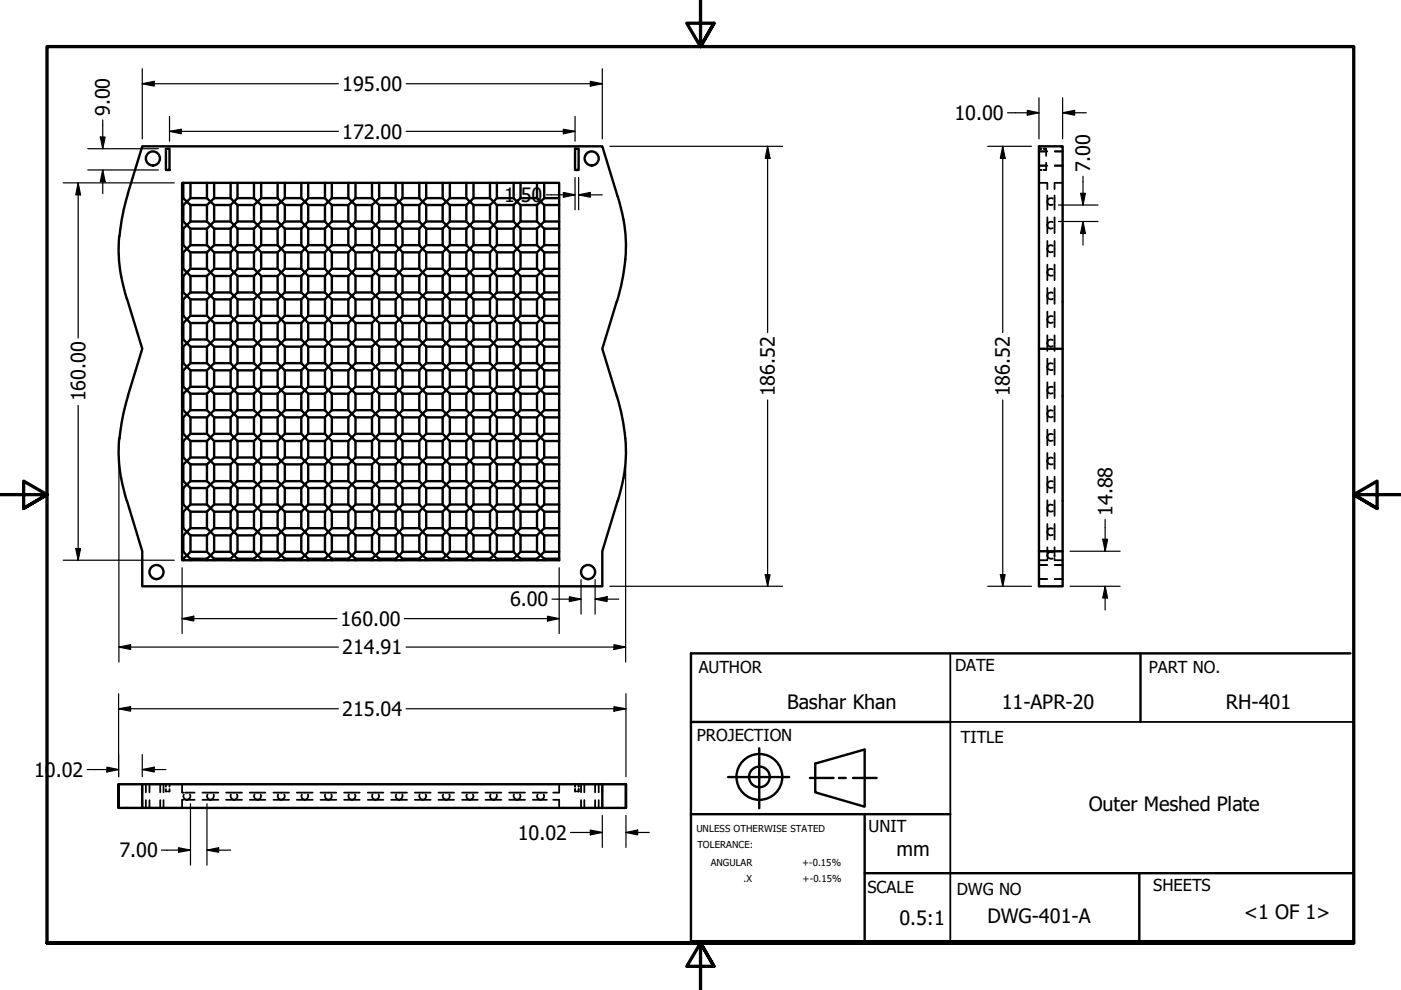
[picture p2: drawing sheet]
<svg xmlns="http://www.w3.org/2000/svg" width="297mm" height="210mm" viewBox="0 0 297 210" stroke-linecap="round" stroke-linejoin="round" font-family="sans-serif">
<defs><g id="words">
<g font-size="4.2">
<text x="72.6" y="19.3">195.00</text>
<text x="23.3" y="24.6" transform="rotate(-90 23.3 24.6)">9.00</text>
<text x="72.6" y="29.4">172.00</text>
<text x="202.4" y="25.4">10.00</text>
<text x="231.1" y="36.5" transform="rotate(-90 231.1 36.5)">7.00</text>
<text x="106.9" y="42.8">1.50</text>
<text x="18.1" y="85.1" transform="rotate(-90 18.1 85.1)">160.00</text>
<text x="164.3" y="84" transform="rotate(-90 164.3 84)">186.52</text>
<text x="214.1" y="84" transform="rotate(-90 214.1 84)">186.52</text>
<text x="235.8" y="109.4" transform="rotate(-90 235.8 109.4)">14.88</text>
<text x="108.1" y="128.6">6.00</text>
<text x="72.2" y="132.7">160.00</text>
<text x="72.6" y="138.7">214.91</text>
<text x="72.6" y="151.8">215.04</text>
<text x="166.9" y="150.3">Bashar Khan</text>
<text x="212.4" y="150.3">11-APR-20</text>
<text x="259.9" y="150.4">RH-401</text>
<text x="7.2" y="164.7">10.02</text>
<text x="230.8" y="171.9">Outer Meshed Plate</text>
<text x="109.8" y="178">10.02</text>
<text x="25.3" y="181.8">7.00</text>
<text x="190.1" y="181.5">mm</text>
<text x="190.7" y="196.2">0.5:1</text>
<text x="209.4" y="195.7">DWG-401-A</text>
<text x="263.7" y="194.9">&lt;1 OF 1&gt;</text>
</g>
<g font-size="3.5">
<text x="148.1" y="142.8">AUTHOR</text>
<text x="202.5" y="142.2">DATE</text>
<text x="243.6" y="142.8">PART NO.</text>
<text x="147.8" y="157.2">PROJECTION</text>
<text x="203.7" y="157.5">TITLE</text>
<text x="184.1" y="176.4">UNIT</text>
<text x="184" y="189.3">SCALE</text>
<text x="202.9" y="189.7">DWG NO</text>
<text x="244.5" y="188.9">SHEETS</text>
</g>
<g font-size="2">
<text x="147.6" y="176.4">UNLESS OTHERWISE STATED</text>
<text x="147.9" y="179.9">TOLERANCE:</text>
<text x="150.7" y="183.6">ANGULAR</text>
<text x="170.1" y="183.7">+-0.15%</text>
<text x="157.6" y="187">.X</text>
<text x="170.2" y="187">+-0.15%</text>
</g>
</g></defs>
<!-- layer: Visible (ANSI) -->
<g fill="none" stroke="#000" stroke-width=".51">
<path d="M35.2 31.5h.7v4.5h-.7zM38.6 38.8h80v80h-80zM38.9 38.8v3.2M40.4 38.8v3.2M43.9 38.8v3.2M45.4 38.8v3.2M48.9 38.8v3.2M50.4 38.8v3.2M53.8 38.8v3.2M55.4 38.8v3.2M58.9 38.8v3.2M60.4 38.8v3.2"/>
<path d="M63.9 38.8v3.2M65.3 38.8v3.2M68.9 38.8v3.2M70.4 38.8v3.2M73.9 38.8v3.2M75.4 38.8v3.2M78.9 38.8v3.2M80.4 38.8v3.2M83.9 38.8v3.2M85.3 38.8v3.2M88.9 38.8v3.2M90.4 38.8v3.2"/>
<path d="M93.9 38.8v3.2M95.4 38.8v3.2M98.9 38.8v3.2M100.4 38.8v3.2M103.9 38.8v3.2M105.3 38.8v3.2M108.9 38.8v3.2M110.4 38.8v3.2M113.9 38.8v3.2M115.4 38.8v3.2M121.9 31.5h.8v4.5h-.8zM25.3 50.1a33.3 33.3 0 0 0 1.6 13.3"/>
<path d="M27.1 41l3.1-10h97.5l3.2 10.6M27.1 41l-1.1 4.5-.7 4.6M38.6 42h.3M38.6 43.5h.3M38.6 47h.3M38.6 48.5h.3M38.6 52h.3M38.6 53.5h.3M38.6 57h.3M38.6 58.5h.3M38.9 42l.7 .8-.7 .7M38.9 47l.7 .7-.7 .8"/>
<path d="M38.9 52l.7 .7-.7 .8M38.9 57l.7 .8-.7 .7M38.9 43.5v3.5M38.9 48.5v3.5M38.9 53.5v3.5M38.9 58.5v3.5M40.4 42l-.8 .8 .8 .7M40.4 47l-.8 .7 .8 .8M40.4 52l-.8 .7 .8 .8M40.4 57l-.8 .8 .8 .7M40.4 42h3.5M40.4 43.5h3.5"/>
<path d="M40.4 47h3.5M40.4 48.5h3.5M40.4 52h3.5M40.4 53.5h3.5M40.4 57h3.5M40.4 58.5h3.5M40.4 43.5v3.5M40.4 48.5v3.5M40.4 53.5v3.5M40.4 58.5v3.5M43.9 42l.7 .8-.7 .7M43.9 47l.7 .7-.7 .8"/>
<path d="M43.9 52l.7 .7-.7 .8M43.9 57l.7 .8-.7 .7M43.9 43.5v3.5M43.9 48.5v3.5M43.9 53.5v3.5M43.9 58.5v3.5M45.4 42l-.8 .8 .8 .7M45.4 47l-.8 .7 .8 .8M45.4 52l-.8 .7 .8 .8M45.4 57l-.8 .8 .8 .7M45.4 42h3.5M45.4 43.5h3.5"/>
<path d="M45.4 47h3.5M45.4 48.5h3.5M45.4 52h3.5M45.4 53.5h3.5M45.4 57h3.5M45.4 58.5h3.5M45.4 43.5v3.5M45.4 48.5v3.5M45.4 53.5v3.5M45.4 58.5v3.5M48.9 42l.7 .8-.7 .7M48.9 47l.7 .7-.7 .8"/>
<path d="M48.9 52l.7 .7-.7 .8M48.9 57l.7 .8-.7 .7M48.9 43.5v3.5M48.9 48.5v3.5M48.9 53.5v3.5M48.9 58.5v3.5M50.4 42l-.8 .8 .8 .7M50.4 47l-.8 .7 .8 .8M50.4 52l-.8 .7 .8 .8M50.4 57l-.8 .8 .8 .7M50.4 42h3.4M50.4 43.5h3.4"/>
<path d="M50.4 47h3.4M50.4 48.5h3.4M50.4 52h3.4M50.4 53.5h3.4M50.4 57h3.4M50.4 58.5h3.4M50.4 43.5v3.5M50.4 48.5v3.5M50.4 53.5v3.5M50.4 58.5v3.5M53.8 42l.8 .8-.8 .7M53.8 47l.8 .7-.8 .8"/>
<path d="M53.8 52l.8 .7-.8 .8M53.8 57l.8 .8-.8 .7M53.8 43.5v3.5M53.8 48.5v3.5M53.8 53.5v3.5M53.8 58.5v3.5M55.4 42l-.8 .8 .8 .7M55.4 47l-.8 .7 .8 .8M55.4 52l-.8 .7 .8 .8M55.4 57l-.8 .8 .8 .7M55.4 42h3.5M55.4 43.5h3.5"/>
<path d="M55.4 47h3.5M55.4 48.5h3.5M55.4 52h3.5M55.4 53.5h3.5M55.4 57h3.5M55.4 58.5h3.5M55.4 43.5v3.5M55.4 48.5v3.5M55.4 53.5v3.5M55.4 58.5v3.5M58.9 42l.7 .8-.7 .7M58.9 47l.7 .7-.7 .8"/>
<path d="M58.9 52l.7 .7-.7 .8M58.9 57l.7 .8-.7 .7M58.9 43.5v3.5M58.9 48.5v3.5M58.9 53.5v3.5M58.9 58.5v3.5M60.4 42l-.8 .8 .8 .7M60.4 47l-.8 .7 .8 .8M60.4 52l-.8 .7 .8 .8M60.4 57l-.8 .8 .8 .7M60.4 42h3.5M60.4 43.5h3.5"/>
<path d="M60.4 47h3.5M60.4 48.5h3.5M60.4 52h3.5M60.4 53.5h3.5M60.4 57h3.5M60.4 58.5h3.5M60.4 43.5v3.5M60.4 48.5v3.5M60.4 53.5v3.5M60.4 58.5v3.5M63.9 42l.7 .8-.7 .7M63.9 47l.7 .7-.7 .8"/>
<path d="M63.9 52l.7 .7-.7 .8M63.9 57l.7 .8-.7 .7M63.9 43.5v3.5M63.9 48.5v3.5M63.9 53.5v3.5M63.9 58.5v3.5M65.3 42l-.7 .8 .7 .7M65.3 47l-.7 .7 .7 .8M65.3 52l-.7 .7 .7 .8M65.3 57l-.7 .8 .7 .7M65.3 42h3.6M65.3 43.5h3.6"/>
<path d="M65.3 47h3.6M65.3 48.5h3.6M65.3 52h3.6M65.3 53.5h3.6M65.3 57h3.6M65.3 58.5h3.6M65.3 43.5v3.5M65.3 48.5v3.5M65.3 53.5v3.5M65.3 58.5v3.5M68.9 42l.7 .8-.7 .7M68.9 47l.7 .7-.7 .8"/>
<path d="M68.9 52l.7 .7-.7 .8M68.9 57l.7 .8-.7 .7M68.9 43.5v3.5M68.9 48.5v3.5M68.9 53.5v3.5M68.9 58.5v3.5M70.4 42l-.8 .8 .8 .7M70.4 47l-.8 .7 .8 .8M70.4 52l-.8 .7 .8 .8M70.4 57l-.8 .8 .8 .7M70.4 42h3.5M70.4 43.5h3.5"/>
<path d="M70.4 47h3.5M70.4 48.5h3.5M70.4 52h3.5M70.4 53.5h3.5M70.4 57h3.5M70.4 58.5h3.5M70.4 43.5v3.5M70.4 48.5v3.5M70.4 53.5v3.5M70.4 58.5v3.5M73.9 42l.7 .8-.7 .7M73.9 47l.7 .7-.7 .8"/>
<path d="M73.9 52l.7 .7-.7 .8M73.9 57l.7 .8-.7 .7M73.9 43.5v3.5M73.9 48.5v3.5M73.9 53.5v3.5M73.9 58.5v3.5M75.4 42l-.8 .8 .8 .7M75.4 47l-.8 .7 .8 .8M75.4 52l-.8 .7 .8 .8M75.4 57l-.8 .8 .8 .7M75.4 42h3.5M75.4 43.5h3.5"/>
<path d="M75.4 47h3.5M75.4 48.5h3.5M75.4 52h3.5M75.4 53.5h3.5M75.4 57h3.5M75.4 58.5h3.5M75.4 43.5v3.5M75.4 48.5v3.5M75.4 53.5v3.5M75.4 58.5v3.5M78.9 42l.7 .8-.7 .7M78.9 47l.7 .7-.7 .8"/>
<path d="M78.9 52l.7 .7-.7 .8M78.9 57l.7 .8-.7 .7M78.9 43.5v3.5M78.9 48.5v3.5M78.9 53.5v3.5M78.9 58.5v3.5M80.4 42l-.8 .8 .8 .7M80.4 47l-.8 .7 .8 .8M80.4 52l-.8 .7 .8 .8M80.4 57l-.8 .8 .8 .7M80.4 42h3.5M80.4 43.5h3.5"/>
<path d="M80.4 47h3.5M80.4 48.5h3.5M80.4 52h3.5M80.4 53.5h3.5M80.4 57h3.5M80.4 58.5h3.5M80.4 43.5v3.5M80.4 48.5v3.5M80.4 53.5v3.5M80.4 58.5v3.5M83.9 42l.7 .8-.7 .7M83.9 47l.7 .7-.7 .8"/>
<path d="M83.9 52l.7 .7-.7 .8M83.9 57l.7 .8-.7 .7M83.9 43.5v3.5M83.9 48.5v3.5M83.9 53.5v3.5M83.9 58.5v3.5M85.3 42l-.7 .8 .7 .7M85.3 47l-.7 .7 .7 .8M85.3 52l-.7 .7 .7 .8M85.3 57l-.7 .8 .7 .7M85.3 42h3.6M85.3 43.5h3.6"/>
<path d="M85.3 47h3.6M85.3 48.5h3.6M85.3 52h3.6M85.3 53.5h3.6M85.3 57h3.6M85.3 58.5h3.6M85.3 43.5v3.5M85.3 48.5v3.5M85.3 53.5v3.5M85.3 58.5v3.5M88.9 42l.7 .8-.7 .7M88.9 47l.7 .7-.7 .8"/>
<path d="M88.9 52l.7 .7-.7 .8M88.9 57l.7 .8-.7 .7M88.9 43.5v3.5M88.9 48.5v3.5M88.9 53.5v3.5M88.9 58.5v3.5M90.4 42l-.8 .8 .8 .7M90.4 47l-.8 .7 .8 .8M90.4 52l-.8 .7 .8 .8M90.4 57l-.8 .8 .8 .7M90.4 42h3.5M90.4 43.5h3.5"/>
<path d="M90.4 47h3.5M90.4 48.5h3.5M90.4 52h3.5M90.4 53.5h3.5M90.4 57h3.5M90.4 58.5h3.5M90.4 43.5v3.5M90.4 48.5v3.5M90.4 53.5v3.5M90.4 58.5v3.5M93.9 42l.7 .8-.7 .7M93.9 47l.7 .7-.7 .8"/>
<path d="M93.9 52l.7 .7-.7 .8M93.9 57l.7 .8-.7 .7M93.9 43.5v3.5M93.9 48.5v3.5M93.9 53.5v3.5M93.9 58.5v3.5M95.4 42l-.8 .8 .8 .7M95.4 47l-.8 .7 .8 .8M95.4 52l-.8 .7 .8 .8M95.4 57l-.8 .8 .8 .7M95.4 42h3.5M95.4 43.5h3.5"/>
<path d="M95.4 47h3.5M95.4 48.5h3.5M95.4 52h3.5M95.4 53.5h3.5M95.4 57h3.5M95.4 58.5h3.5M95.4 43.5v3.5M95.4 48.5v3.5M95.4 53.5v3.5M95.4 58.5v3.5M98.9 42l.7 .8-.7 .7M98.9 47l.7 .7-.7 .8"/>
<path d="M98.9 52l.7 .7-.7 .8M98.9 57l.7 .8-.7 .7M98.9 43.5v3.5M98.9 48.5v3.5M98.9 53.5v3.5M98.9 58.5v3.5M100.4 42l-.8 .8 .8 .7M100.4 47l-.8 .7 .8 .8M100.4 52l-.8 .7 .8 .8M100.4 57l-.8 .8 .8 .7M100.4 42h3.5M100.4 43.5h3.5"/>
<path d="M100.4 47h3.5M100.4 48.5h3.5M100.4 52h3.5M100.4 53.5h3.5M100.4 57h3.5M100.4 58.5h3.5M100.4 43.5v3.5M100.4 48.5v3.5M100.4 53.5v3.5M100.4 58.5v3.5M103.9 42l.7 .8-.7 .7M103.9 47l.7 .7-.7 .8"/>
<path d="M103.9 52l.7 .7-.7 .8M103.9 57l.7 .8-.7 .7M103.9 43.5v3.5M103.9 48.5v3.5M103.9 53.5v3.5M103.9 58.5v3.5M105.3 42l-.7 .8 .7 .7M105.3 47l-.7 .7 .7 .8M105.3 52l-.7 .7 .7 .8M105.3 57l-.7 .8 .7 .7M105.3 42h3.6M105.3 43.5h3.6"/>
<path d="M105.3 47h3.6M105.3 48.5h3.6M105.3 52h3.6M105.3 53.5h3.6M105.3 57h3.6M105.3 58.5h3.6M105.3 43.5v3.5M105.3 48.5v3.5M105.3 53.5v3.5M105.3 58.5v3.5M108.9 42l.7 .8-.7 .7M108.9 47l.7 .7-.7 .8"/>
<path d="M108.9 52l.7 .7-.7 .8M108.9 57l.7 .8-.7 .7M108.9 43.5v3.5M108.9 48.5v3.5M108.9 53.5v3.5M108.9 58.5v3.5M110.4 42l-.8 .8 .8 .7M110.4 47l-.8 .7 .8 .8M110.4 52l-.8 .7 .8 .8M110.4 57l-.8 .8 .8 .7M110.4 42h3.5M110.4 43.5h3.5"/>
<path d="M110.4 47h3.5M110.4 48.5h3.5M110.4 52h3.5M110.4 53.5h3.5M110.4 57h3.5M110.4 58.5h3.5M110.4 43.5v3.5M110.4 48.5v3.5M110.4 53.5v3.5M110.4 58.5v3.5M113.9 42l.7 .8-.7 .7M113.9 47l.7 .7-.7 .8"/>
<path d="M113.9 52l.7 .7-.7 .8M113.9 57l.7 .8-.7 .7M113.9 43.5v3.5M113.9 48.5v3.5M113.9 53.5v3.5M113.9 58.5v3.5M115.4 42l-.8 .8 .8 .7M115.4 47l-.8 .7 .8 .8M115.4 52l-.8 .7 .8 .8M115.4 57l-.8 .8 .8 .7M115.4 42h3.2M115.4 43.5h3.2"/>
<path d="M115.4 47h3.2M115.4 48.5h3.2M115.4 52h3.2M115.4 53.5h3.2M115.4 57h3.2M115.4 58.5h3.2M115.4 43.5v3.5M115.4 48.5v3.5M115.4 53.5v3.5M115.4 58.5v3.5M131 41.7a34.4 34.4 0 0 1-.3 22.3l-3 9.9 3 10M26.9 63.3l3.3 10.6-3.1 10"/>
<path d="M38.6 62h.3M38.6 63.5h.3M38.6 67h.3M38.6 68.5h.3M38.6 72h.3M38.6 73.5h.3M38.6 77h.3M38.6 78.5h.3M38.9 62l.7 .7-.7 .8M38.9 67l.7 .7-.7 .8M38.9 72l.7 .7-.7 .8M38.9 77l.7 .8-.7 .7"/>
<path d="M38.9 63.5v3.5M38.9 68.5v3.5M38.9 73.5v3.5M38.9 78.5v3.5M40.4 62l-.8 .7 .8 .8M40.4 67l-.8 .7 .8 .8M40.4 72l-.8 .7 .8 .8M40.4 77l-.8 .8 .8 .7M40.4 62h3.5M40.4 63.5h3.5M40.4 67h3.5M40.4 68.5h3.5"/>
<path d="M40.4 72h3.5M40.4 73.5h3.5M40.4 77h3.5M40.4 78.5h3.5M40.4 63.5v3.5M40.4 68.5v3.5M40.4 73.5v3.5M40.4 78.5v3.5M43.9 62l.7 .7-.7 .8M43.9 67l.7 .7-.7 .8M43.9 72l.7 .7-.7 .8M43.9 77l.7 .8-.7 .7"/>
<path d="M43.9 63.5v3.5M43.9 68.5v3.5M43.9 73.5v3.5M43.9 78.5v3.5M45.4 62l-.8 .7 .8 .8M45.4 67l-.8 .7 .8 .8M45.4 72l-.8 .7 .8 .8M45.4 77l-.8 .8 .8 .7M45.4 62h3.5M45.4 63.5h3.5M45.4 67h3.5M45.4 68.5h3.5"/>
<path d="M45.4 72h3.5M45.4 73.5h3.5M45.4 77h3.5M45.4 78.5h3.5M45.4 63.5v3.5M45.4 68.5v3.5M45.4 73.5v3.5M45.4 78.5v3.5M48.9 62l.7 .7-.7 .8M48.9 67l.7 .7-.7 .8M48.9 72l.7 .7-.7 .8M48.9 77l.7 .8-.7 .7"/>
<path d="M48.9 63.5v3.5M48.9 68.5v3.5M48.9 73.5v3.5M48.9 78.5v3.5M50.4 62l-.8 .7 .8 .8M50.4 67l-.8 .7 .8 .8M50.4 72l-.8 .7 .8 .8M50.4 77l-.8 .8 .8 .7M50.4 62h3.4M50.4 63.5h3.4M50.4 67h3.4M50.4 68.5h3.4"/>
<path d="M50.4 72h3.4M50.4 73.5h3.4M50.4 77h3.4M50.4 78.5h3.4M50.4 63.5v3.5M50.4 68.5v3.5M50.4 73.5v3.5M50.4 78.5v3.5M53.8 62l.8 .7-.8 .8M53.8 67l.8 .7-.8 .8M53.8 72l.8 .7-.8 .8M53.8 77l.8 .8-.8 .7"/>
<path d="M53.8 63.5v3.5M53.8 68.5v3.5M53.8 73.5v3.5M53.8 78.5v3.5M55.4 62l-.8 .7 .8 .8M55.4 67l-.8 .7 .8 .8M55.4 72l-.8 .7 .8 .8M55.4 77l-.8 .8 .8 .7M55.4 62h3.5M55.4 63.5h3.5M55.4 67h3.5M55.4 68.5h3.5"/>
<path d="M55.4 72h3.5M55.4 73.5h3.5M55.4 77h3.5M55.4 78.5h3.5M55.4 63.5v3.5M55.4 68.5v3.5M55.4 73.5v3.5M55.4 78.5v3.5M58.9 62l.7 .7-.7 .8M58.9 67l.7 .7-.7 .8M58.9 72l.7 .7-.7 .8M58.9 77l.7 .8-.7 .7"/>
<path d="M58.9 63.5v3.5M58.9 68.5v3.5M58.9 73.5v3.5M58.9 78.5v3.5M60.4 62l-.8 .7 .8 .8M60.4 67l-.8 .7 .8 .8M60.4 72l-.8 .7 .8 .8M60.4 77l-.8 .8 .8 .7M60.4 62h3.5M60.4 63.5h3.5M60.4 67h3.5M60.4 68.5h3.5"/>
<path d="M60.4 72h3.5M60.4 73.5h3.5M60.4 77h3.5M60.4 78.5h3.5M60.4 63.5v3.5M60.4 68.5v3.5M60.4 73.5v3.5M60.4 78.5v3.5M63.9 62l.7 .7-.7 .8M63.9 67l.7 .7-.7 .8M63.9 72l.7 .7-.7 .8M63.9 77l.7 .8-.7 .7"/>
<path d="M63.9 63.5v3.5M63.9 68.5v3.5M63.9 73.5v3.5M63.9 78.5v3.5M65.3 62l-.7 .7 .7 .8M65.3 67l-.7 .7 .7 .8M65.3 72l-.7 .7 .7 .8M65.3 77l-.7 .8 .7 .7M65.3 62h3.6M65.3 63.5h3.6M65.3 67h3.6M65.3 68.5h3.6"/>
<path d="M65.3 72h3.6M65.3 73.5h3.6M65.3 77h3.6M65.3 78.5h3.6M65.3 63.5v3.5M65.3 68.5v3.5M65.3 73.5v3.5M65.3 78.5v3.5M68.9 62l.7 .7-.7 .8M68.9 67l.7 .7-.7 .8M68.9 72l.7 .7-.7 .8M68.9 77l.7 .8-.7 .7"/>
<path d="M68.9 63.5v3.5M68.9 68.5v3.5M68.9 73.5v3.5M68.9 78.5v3.5M70.4 62l-.8 .7 .8 .8M70.4 67l-.8 .7 .8 .8M70.4 72l-.8 .7 .8 .8M70.4 77l-.8 .8 .8 .7M70.4 62h3.5M70.4 63.5h3.5M70.4 67h3.5M70.4 68.5h3.5"/>
<path d="M70.4 72h3.5M70.4 73.5h3.5M70.4 77h3.5M70.4 78.5h3.5M70.4 63.5v3.5M70.4 68.5v3.5M70.4 73.5v3.5M70.4 78.5v3.5M73.9 62l.7 .7-.7 .8M73.9 67l.7 .7-.7 .8M73.9 72l.7 .7-.7 .8M73.9 77l.7 .8-.7 .7"/>
<path d="M73.9 63.5v3.5M73.9 68.5v3.5M73.9 73.5v3.5M73.9 78.5v3.5M75.4 62l-.8 .7 .8 .8M75.4 67l-.8 .7 .8 .8M75.4 72l-.8 .7 .8 .8M75.4 77l-.8 .8 .8 .7M75.4 62h3.5M75.4 63.5h3.5M75.4 67h3.5M75.4 68.5h3.5"/>
<path d="M75.4 72h3.5M75.4 73.5h3.5M75.4 77h3.5M75.4 78.5h3.5M75.4 63.5v3.5M75.4 68.5v3.5M75.4 73.5v3.5M75.4 78.5v3.5M78.9 62l.7 .7-.7 .8M78.9 67l.7 .7-.7 .8M78.9 72l.7 .7-.7 .8M78.9 77l.7 .8-.7 .7"/>
<path d="M78.9 63.5v3.5M78.9 68.5v3.5M78.9 73.5v3.5M78.9 78.5v3.5M80.4 62l-.8 .7 .8 .8M80.4 67l-.8 .7 .8 .8M80.4 72l-.8 .7 .8 .8M80.4 77l-.8 .8 .8 .7M80.4 62h3.5M80.4 63.5h3.5M80.4 67h3.5M80.4 68.5h3.5"/>
<path d="M80.4 72h3.5M80.4 73.5h3.5M80.4 77h3.5M80.4 78.5h3.5M80.4 63.5v3.5M80.4 68.5v3.5M80.4 73.5v3.5M80.4 78.5v3.5M83.9 62l.7 .7-.7 .8M83.9 67l.7 .7-.7 .8M83.9 72l.7 .7-.7 .8M83.9 77l.7 .8-.7 .7"/>
<path d="M83.9 63.5v3.5M83.9 68.5v3.5M83.9 73.5v3.5M83.9 78.5v3.5M85.3 62l-.7 .7 .7 .8M85.3 67l-.7 .7 .7 .8M85.3 72l-.7 .7 .7 .8M85.3 77l-.7 .8 .7 .7M85.3 62h3.6M85.3 63.5h3.6M85.3 67h3.6M85.3 68.5h3.6"/>
<path d="M85.3 72h3.6M85.3 73.5h3.6M85.3 77h3.6M85.3 78.5h3.6M85.3 63.5v3.5M85.3 68.5v3.5M85.3 73.5v3.5M85.3 78.5v3.5M88.9 62l.7 .7-.7 .8M88.9 67l.7 .7-.7 .8M88.9 72l.7 .7-.7 .8M88.9 77l.7 .8-.7 .7"/>
<path d="M88.9 63.5v3.5M88.9 68.5v3.5M88.9 73.5v3.5M88.9 78.5v3.5M90.4 62l-.8 .7 .8 .8M90.4 67l-.8 .7 .8 .8M90.4 72l-.8 .7 .8 .8M90.4 77l-.8 .8 .8 .7M90.4 62h3.5M90.4 63.5h3.5M90.4 67h3.5M90.4 68.5h3.5"/>
<path d="M90.4 72h3.5M90.4 73.5h3.5M90.4 77h3.5M90.4 78.5h3.5M90.4 63.5v3.5M90.4 68.5v3.5M90.4 73.5v3.5M90.4 78.5v3.5M93.9 62l.7 .7-.7 .8M93.9 67l.7 .7-.7 .8M93.9 72l.7 .7-.7 .8M93.9 77l.7 .8-.7 .7"/>
<path d="M93.9 63.5v3.5M93.9 68.5v3.5M93.9 73.5v3.5M93.9 78.5v3.5M95.4 62l-.8 .7 .8 .8M95.4 67l-.8 .7 .8 .8M95.4 72l-.8 .7 .8 .8M95.4 77l-.8 .8 .8 .7M95.4 62h3.5M95.4 63.5h3.5M95.4 67h3.5M95.4 68.5h3.5"/>
<path d="M95.4 72h3.5M95.4 73.5h3.5M95.4 77h3.5M95.4 78.5h3.5M95.4 63.5v3.5M95.4 68.5v3.5M95.4 73.5v3.5M95.4 78.5v3.5M98.9 62l.7 .7-.7 .8M98.9 67l.7 .7-.7 .8M98.9 72l.7 .7-.7 .8M98.9 77l.7 .8-.7 .7"/>
<path d="M98.9 63.5v3.5M98.9 68.5v3.5M98.9 73.5v3.5M98.9 78.5v3.5M100.4 62l-.8 .7 .8 .8M100.4 67l-.8 .7 .8 .8M100.4 72l-.8 .7 .8 .8M100.4 77l-.8 .8 .8 .7M100.4 62h3.5M100.4 63.5h3.5M100.4 67h3.5M100.4 68.5h3.5"/>
<path d="M100.4 72h3.5M100.4 73.5h3.5M100.4 77h3.5M100.4 78.5h3.5M100.4 63.5v3.5M100.4 68.5v3.5M100.4 73.5v3.5M100.4 78.5v3.5M103.9 62l.7 .7-.7 .8M103.9 67l.7 .7-.7 .8M103.9 72l.7 .7-.7 .8M103.9 77l.7 .8-.7 .7"/>
<path d="M103.9 63.5v3.5M103.9 68.5v3.5M103.9 73.5v3.5M103.9 78.5v3.5M105.3 62l-.7 .7 .7 .8M105.3 67l-.7 .7 .7 .8M105.3 72l-.7 .7 .7 .8M105.3 77l-.7 .8 .7 .7M105.3 62h3.6M105.3 63.5h3.6M105.3 67h3.6M105.3 68.5h3.6"/>
<path d="M105.3 72h3.6M105.3 73.5h3.6M105.3 77h3.6M105.3 78.5h3.6M105.3 63.5v3.5M105.3 68.5v3.5M105.3 73.5v3.5M105.3 78.5v3.5M108.9 62l.7 .7-.7 .8M108.9 67l.7 .7-.7 .8M108.9 72l.7 .7-.7 .8M108.9 77l.7 .8-.7 .7"/>
<path d="M108.9 63.5v3.5M108.9 68.5v3.5M108.9 73.5v3.5M108.9 78.5v3.5M110.4 62l-.8 .7 .8 .8M110.4 67l-.8 .7 .8 .8M110.4 72l-.8 .7 .8 .8M110.4 77l-.8 .8 .8 .7M110.4 62h3.5M110.4 63.5h3.5M110.4 67h3.5M110.4 68.5h3.5"/>
<path d="M110.4 72h3.5M110.4 73.5h3.5M110.4 77h3.5M110.4 78.5h3.5M110.4 63.5v3.5M110.4 68.5v3.5M110.4 73.5v3.5M110.4 78.5v3.5M113.9 62l.7 .7-.7 .8M113.9 67l.7 .7-.7 .8M113.9 72l.7 .7-.7 .8M113.9 77l.7 .8-.7 .7"/>
<path d="M113.9 63.5v3.5M113.9 68.5v3.5M113.9 73.5v3.5M113.9 78.5v3.5M115.4 62l-.8 .7 .8 .8M115.4 67l-.8 .7 .8 .8M115.4 72l-.8 .7 .8 .8M115.4 77l-.8 .8 .8 .7M115.4 62h3.2M115.4 63.5h3.2M115.4 67h3.2M115.4 68.5h3.2"/>
<path d="M115.4 72h3.2M115.4 73.5h3.2M115.4 77h3.2M115.4 78.5h3.2M115.4 63.5v3.5M115.4 68.5v3.5M115.4 73.5v3.5M115.4 78.5v3.5M220.3 73.9h5v43h-5M225.3 73.9v-42.9h-5v93.3h5v-7.4M25.3 92.9a30 30 0 0 0 .4 8.5M27.1 84l-1.1 4.4-.7 4.6"/>
<path d="M38.6 82h.3M38.6 83.5h.3M38.6 87h.3M38.6 88.5h.3M38.6 92h.3M38.6 93.5h.3M38.6 97h.3M38.6 98.5h.3M38.9 82l.7 .7-.7 .8M38.9 87l.7 .7-.7 .8M38.9 92l.7 .7-.7 .8M38.9 97l.7 .8-.7 .7"/>
<path d="M38.9 83.5v3.5M38.9 88.5v3.5M38.9 93.5v3.5M38.9 98.5v3.5M40.4 82l-.8 .7 .8 .8M40.4 87l-.8 .7 .8 .8M40.4 92l-.8 .7 .8 .8M40.4 97l-.8 .8 .8 .7M40.4 82h3.5M40.4 83.5h3.5M40.4 87h3.5M40.4 88.5h3.5"/>
<path d="M40.4 92h3.5M40.4 93.5h3.5M40.4 97h3.5M40.4 98.5h3.5M40.4 83.5v3.5M40.4 88.5v3.5M40.4 93.5v3.5M40.4 98.5v3.5M43.9 82l.7 .7-.7 .8M43.9 87l.7 .7-.7 .8M43.9 92l.7 .7-.7 .8M43.9 97l.7 .8-.7 .7"/>
<path d="M43.9 83.5v3.5M43.9 88.5v3.5M43.9 93.5v3.5M43.9 98.5v3.5M45.4 82l-.8 .7 .8 .8M45.4 87l-.8 .7 .8 .8M45.4 92l-.8 .7 .8 .8M45.4 97l-.8 .8 .8 .7M45.4 82h3.5M45.4 83.5h3.5M45.4 87h3.5M45.4 88.5h3.5"/>
<path d="M45.4 92h3.5M45.4 93.5h3.5M45.4 97h3.5M45.4 98.5h3.5M45.4 83.5v3.5M45.4 88.5v3.5M45.4 93.5v3.5M45.4 98.5v3.5M48.9 82l.7 .7-.7 .8M48.9 87l.7 .7-.7 .8M48.9 92l.7 .7-.7 .8M48.9 97l.7 .8-.7 .7"/>
<path d="M48.9 83.5v3.5M48.9 88.5v3.5M48.9 93.5v3.5M48.9 98.5v3.5M50.4 82l-.8 .7 .8 .8M50.4 87l-.8 .7 .8 .8M50.4 92l-.8 .7 .8 .8M50.4 97l-.8 .8 .8 .7M50.4 82h3.4M50.4 83.5h3.4M50.4 87h3.4M50.4 88.5h3.4"/>
<path d="M50.4 92h3.4M50.4 93.5h3.4M50.4 97h3.4M50.4 98.5h3.4M50.4 83.5v3.5M50.4 88.5v3.5M50.4 93.5v3.5M50.4 98.5v3.5M53.8 82l.8 .7-.8 .8M53.8 87l.8 .7-.8 .8M53.8 92l.8 .7-.8 .8M53.8 97l.8 .8-.8 .7"/>
<path d="M53.8 83.5v3.5M53.8 88.5v3.5M53.8 93.5v3.5M53.8 98.5v3.5M55.4 82l-.8 .7 .8 .8M55.4 87l-.8 .7 .8 .8M55.4 92l-.8 .7 .8 .8M55.4 97l-.8 .8 .8 .7M55.4 82h3.5M55.4 83.5h3.5M55.4 87h3.5M55.4 88.5h3.5"/>
<path d="M55.4 92h3.5M55.4 93.5h3.5M55.4 97h3.5M55.4 98.5h3.5M55.4 83.5v3.5M55.4 88.5v3.5M55.4 93.5v3.5M55.4 98.5v3.5M58.9 82l.7 .7-.7 .8M58.9 87l.7 .7-.7 .8M58.9 92l.7 .7-.7 .8M58.9 97l.7 .8-.7 .7"/>
<path d="M58.9 83.5v3.5M58.9 88.5v3.5M58.9 93.5v3.5M58.9 98.5v3.5M60.4 82l-.8 .7 .8 .8M60.4 87l-.8 .7 .8 .8M60.4 92l-.8 .7 .8 .8M60.4 97l-.8 .8 .8 .7M60.4 82h3.5M60.4 83.5h3.5M60.4 87h3.5M60.4 88.5h3.5"/>
<path d="M60.4 92h3.5M60.4 93.5h3.5M60.4 97h3.5M60.4 98.5h3.5M60.4 83.5v3.5M60.4 88.5v3.5M60.4 93.5v3.5M60.4 98.5v3.5M63.9 82l.7 .7-.7 .8M63.9 87l.7 .7-.7 .8M63.9 92l.7 .7-.7 .8M63.9 97l.7 .8-.7 .7"/>
<path d="M63.9 83.5v3.5M63.9 88.5v3.5M63.9 93.5v3.5M63.9 98.5v3.5M65.3 82l-.7 .7 .7 .8M65.3 87l-.7 .7 .7 .8M65.3 92l-.7 .7 .7 .8M65.3 97l-.7 .8 .7 .7M65.3 82h3.6M65.3 83.5h3.6M65.3 87h3.6M65.3 88.5h3.6"/>
<path d="M65.3 92h3.6M65.3 93.5h3.6M65.3 97h3.6M65.3 98.5h3.6M65.3 83.5v3.5M65.3 88.5v3.5M65.3 93.5v3.5M65.3 98.5v3.5M68.9 82l.7 .7-.7 .8M68.9 87l.7 .7-.7 .8M68.9 92l.7 .7-.7 .8M68.9 97l.7 .8-.7 .7"/>
<path d="M68.9 83.5v3.5M68.9 88.5v3.5M68.9 93.5v3.5M68.9 98.5v3.5M70.4 82l-.8 .7 .8 .8M70.4 87l-.8 .7 .8 .8M70.4 92l-.8 .7 .8 .8M70.4 97l-.8 .8 .8 .7M70.4 82h3.5M70.4 83.5h3.5M70.4 87h3.5M70.4 88.5h3.5"/>
<path d="M70.4 92h3.5M70.4 93.5h3.5M70.4 97h3.5M70.4 98.5h3.5M70.4 83.5v3.5M70.4 88.5v3.5M70.4 93.5v3.5M70.4 98.5v3.5M73.9 82l.7 .7-.7 .8M73.9 87l.7 .7-.7 .8M73.9 92l.7 .7-.7 .8M73.9 97l.7 .8-.7 .7"/>
<path d="M73.9 83.5v3.5M73.9 88.5v3.5M73.9 93.5v3.5M73.9 98.5v3.5M75.4 82l-.8 .7 .8 .8M75.4 87l-.8 .7 .8 .8M75.4 92l-.8 .7 .8 .8M75.4 97l-.8 .8 .8 .7M75.4 82h3.5M75.4 83.5h3.5M75.4 87h3.5M75.4 88.5h3.5"/>
<path d="M75.4 92h3.5M75.4 93.5h3.5M75.4 97h3.5M75.4 98.5h3.5M75.4 83.5v3.5M75.4 88.5v3.5M75.4 93.5v3.5M75.4 98.5v3.5M78.9 82l.7 .7-.7 .8M78.9 87l.7 .7-.7 .8M78.9 92l.7 .7-.7 .8M78.9 97l.7 .8-.7 .7"/>
<path d="M78.9 83.5v3.5M78.9 88.5v3.5M78.9 93.5v3.5M78.9 98.5v3.5M80.4 82l-.8 .7 .8 .8M80.4 87l-.8 .7 .8 .8M80.4 92l-.8 .7 .8 .8M80.4 97l-.8 .8 .8 .7M80.4 82h3.5M80.4 83.5h3.5M80.4 87h3.5M80.4 88.5h3.5"/>
<path d="M80.4 92h3.5M80.4 93.5h3.5M80.4 97h3.5M80.4 98.5h3.5M80.4 83.5v3.5M80.4 88.5v3.5M80.4 93.5v3.5M80.4 98.5v3.5M83.9 82l.7 .7-.7 .8M83.9 87l.7 .7-.7 .8M83.9 92l.7 .7-.7 .8M83.9 97l.7 .8-.7 .7"/>
<path d="M83.9 83.5v3.5M83.9 88.5v3.5M83.9 93.5v3.5M83.9 98.5v3.5M85.3 82l-.7 .7 .7 .8M85.3 87l-.7 .7 .7 .8M85.3 92l-.7 .7 .7 .8M85.3 97l-.7 .8 .7 .7M85.3 82h3.6M85.3 83.5h3.6M85.3 87h3.6M85.3 88.5h3.6"/>
<path d="M85.3 92h3.6M85.3 93.5h3.6M85.3 97h3.6M85.3 98.5h3.6M85.3 83.5v3.5M85.3 88.5v3.5M85.3 93.5v3.5M85.3 98.5v3.5M88.9 82l.7 .7-.7 .8M88.9 87l.7 .7-.7 .8M88.9 92l.7 .7-.7 .8M88.9 97l.7 .8-.7 .7"/>
<path d="M88.9 83.5v3.5M88.9 88.5v3.5M88.9 93.5v3.5M88.9 98.5v3.5M90.4 82l-.8 .7 .8 .8M90.4 87l-.8 .7 .8 .8M90.4 92l-.8 .7 .8 .8M90.4 97l-.8 .8 .8 .7M90.4 82h3.5M90.4 83.5h3.5M90.4 87h3.5M90.4 88.5h3.5"/>
<path d="M90.4 92h3.5M90.4 93.5h3.5M90.4 97h3.5M90.4 98.5h3.5M90.4 83.5v3.5M90.4 88.5v3.5M90.4 93.5v3.5M90.4 98.5v3.5M93.9 82l.7 .7-.7 .8M93.9 87l.7 .7-.7 .8M93.9 92l.7 .7-.7 .8M93.9 97l.7 .8-.7 .7"/>
<path d="M93.9 83.5v3.5M93.9 88.5v3.5M93.9 93.5v3.5M93.9 98.5v3.5M95.4 82l-.8 .7 .8 .8M95.4 87l-.8 .7 .8 .8M95.4 92l-.8 .7 .8 .8M95.4 97l-.8 .8 .8 .7M95.4 82h3.5M95.4 83.5h3.5M95.4 87h3.5M95.4 88.5h3.5"/>
<path d="M95.4 92h3.5M95.4 93.5h3.5M95.4 97h3.5M95.4 98.5h3.5M95.4 83.5v3.5M95.4 88.5v3.5M95.4 93.5v3.5M95.4 98.5v3.5M98.9 82l.7 .7-.7 .8M98.9 87l.7 .7-.7 .8M98.9 92l.7 .7-.7 .8M98.9 97l.7 .8-.7 .7"/>
<path d="M98.9 83.5v3.5M98.9 88.5v3.5M98.9 93.5v3.5M98.9 98.5v3.5M100.4 82l-.8 .7 .8 .8M100.4 87l-.8 .7 .8 .8M100.4 92l-.8 .7 .8 .8M100.4 97l-.8 .8 .8 .7M100.4 82h3.5M100.4 83.5h3.5M100.4 87h3.5M100.4 88.5h3.5"/>
<path d="M100.4 92h3.5M100.4 93.5h3.5M100.4 97h3.5M100.4 98.5h3.5M100.4 83.5v3.5M100.4 88.5v3.5M100.4 93.5v3.5M100.4 98.5v3.5M103.9 82l.7 .7-.7 .8M103.9 87l.7 .7-.7 .8M103.9 92l.7 .7-.7 .8M103.9 97l.7 .8-.7 .7"/>
<path d="M103.9 83.5v3.5M103.9 88.5v3.5M103.9 93.5v3.5M103.9 98.5v3.5M105.3 82l-.7 .7 .7 .8M105.3 87l-.7 .7 .7 .8M105.3 92l-.7 .7 .7 .8M105.3 97l-.7 .8 .7 .7M105.3 82h3.6M105.3 83.5h3.6M105.3 87h3.6M105.3 88.5h3.6"/>
<path d="M105.3 92h3.6M105.3 93.5h3.6M105.3 97h3.6M105.3 98.5h3.6M105.3 83.5v3.5M105.3 88.5v3.5M105.3 93.5v3.5M105.3 98.5v3.5M108.9 82l.7 .7-.7 .8M108.9 87l.7 .7-.7 .8M108.9 92l.7 .7-.7 .8M108.9 97l.7 .8-.7 .7"/>
<path d="M108.9 83.5v3.5M108.9 88.5v3.5M108.9 93.5v3.5M108.9 98.5v3.5M110.4 82l-.8 .7 .8 .8M110.4 87l-.8 .7 .8 .8M110.4 92l-.8 .7 .8 .8M110.4 97l-.8 .8 .8 .7M110.4 82h3.5M110.4 83.5h3.5M110.4 87h3.5M110.4 88.5h3.5"/>
<path d="M110.4 92h3.5M110.4 93.5h3.5M110.4 97h3.5M110.4 98.5h3.5M110.4 83.5v3.5M110.4 88.5v3.5M110.4 93.5v3.5M110.4 98.5v3.5M113.9 82l.7 .7-.7 .8M113.9 87l.7 .7-.7 .8M113.9 92l.7 .7-.7 .8M113.9 97l.7 .8-.7 .7"/>
<path d="M113.9 83.5v3.5M113.9 88.5v3.5M113.9 93.5v3.5M113.9 98.5v3.5M115.4 82l-.8 .7 .8 .8M115.4 87l-.8 .7 .8 .8M115.4 92l-.8 .7 .8 .8M115.4 97l-.8 .8 .8 .7M115.4 82h3.2M115.4 83.5h3.2M115.4 87h3.2M115.4 88.5h3.2"/>
<path d="M115.4 92h3.2M115.4 93.5h3.2M115.4 97h3.2M115.4 98.5h3.2M115.4 83.5v3.5M115.4 88.5v3.5M115.4 93.5v3.5M115.4 98.5v3.5M130.8 84l1.1 4.4 .7 4.6M132.6 92.9a33.3 33.3 0 0 1-1.6 13.3M25.7 101.4l1.2 4.8M26.9 106.2l3.3 10.7v7.4h97.5v-7.4l3.2-10.7"/>
<path d="M38.6 102h.3M38.6 103.5h.3M38.6 107h.3M38.6 108.5h.3M38.6 112h.3M38.6 113.5h.3M38.6 117h.3M38.6 118.5h.3M38.9 102l.7 .7-.7 .8M38.9 107l.7 .7-.7 .8M38.9 112l.7 .7-.7 .8M38.9 117l.7 .8-.7 .7"/>
<path d="M38.9 103.5v3.5M38.9 108.5v3.5M38.9 113.5v3.5M38.9 118.5v.3M40.4 102l-.8 .7 .8 .8M40.4 107l-.8 .7 .8 .8M40.4 112l-.8 .7 .8 .8M40.4 117l-.8 .8 .8 .7M40.4 102h3.5M40.4 103.5h3.5M40.4 107h3.5M40.4 108.5h3.5"/>
<path d="M40.4 112h3.5M40.4 113.5h3.5M40.4 117h3.5M40.4 118.5h3.5M40.4 103.5v3.5M40.4 108.5v3.5M40.4 113.5v3.5M40.4 118.5v.3M43.9 102l.7 .7-.7 .8M43.9 107l.7 .7-.7 .8M43.9 112l.7 .7-.7 .8M43.9 117l.7 .8-.7 .7"/>
<path d="M43.9 103.5v3.5M43.9 108.5v3.5M43.9 113.5v3.5M43.9 118.5v.3M45.4 102l-.8 .7 .8 .8M45.4 107l-.8 .7 .8 .8M45.4 112l-.8 .7 .8 .8M45.4 117l-.8 .8 .8 .7M45.4 102h3.5M45.4 103.5h3.5M45.4 107h3.5M45.4 108.5h3.5"/>
<path d="M45.4 112h3.5M45.4 113.5h3.5M45.4 117h3.5M45.4 103.5v3.5M45.4 108.5v3.5M45.4 113.5v3.5M48.9 102l.7 .7-.7 .8M48.9 107l.7 .7-.7 .8M48.9 112l.7 .7-.7 .8M48.9 117l.7 .8-.7 .7M48.9 118.5h-3.5v.3M48.9 103.5v3.5"/>
<path d="M48.9 108.5v3.5M48.9 113.5v3.5M48.9 118.5v.3M50.4 102l-.8 .7 .8 .8M50.4 107l-.8 .7 .8 .8M50.4 112l-.8 .7 .8 .8M50.4 117l-.8 .8 .8 .7M50.4 102h3.4M50.4 103.5h3.4M50.4 107h3.4M50.4 108.5h3.4M50.4 112h3.4"/>
<path d="M50.4 113.5h3.4M50.4 117h3.4M50.4 118.5h3.4M50.4 103.5v3.5M50.4 108.5v3.5M50.4 113.5v3.5M50.4 118.5v.3M53.8 102l.8 .7-.8 .8M53.8 107l.8 .7-.8 .8M53.8 112l.8 .7-.8 .8M53.8 117l.8 .8-.8 .7M53.8 103.5v3.5"/>
<path d="M53.8 108.5v3.5M53.8 113.5v3.5M53.8 118.5v.3M55.4 102l-.8 .7 .8 .8M55.4 107l-.8 .7 .8 .8M55.4 112l-.8 .7 .8 .8M55.4 117l-.8 .8 .8 .7M55.4 102h3.5M55.4 103.5h3.5M55.4 107h3.5M55.4 108.5h3.5M55.4 112h3.5"/>
<path d="M55.4 113.5h3.5M55.4 117h3.5M55.4 118.5h3.5M55.4 103.5v3.5M55.4 108.5v3.5M55.4 113.5v3.5M55.4 118.5v.3M58.9 102l.7 .7-.7 .8M58.9 107l.7 .7-.7 .8M58.9 112l.7 .7-.7 .8M58.9 117l.7 .8-.7 .7M58.9 103.5v3.5"/>
<path d="M58.9 108.5v3.5M58.9 113.5v3.5M58.9 118.5v.3M60.4 102l-.8 .7 .8 .8M60.4 107l-.8 .7 .8 .8M60.4 112l-.8 .7 .8 .8M60.4 117l-.8 .8 .8 .7M60.4 102h3.5M60.4 103.5h3.5M60.4 107h3.5M60.4 108.5h3.5M60.4 112h3.5"/>
<path d="M60.4 113.5h3.5M60.4 117h3.5M60.4 118.5h3.5M60.4 103.5v3.5M60.4 108.5v3.5M60.4 113.5v3.5M60.4 118.5v.3M63.9 102l.7 .7-.7 .8M63.9 107l.7 .7-.7 .8M63.9 112l.7 .7-.7 .8M63.9 117l.7 .8-.7 .7M63.9 103.5v3.5"/>
<path d="M63.9 108.5v3.5M63.9 113.5v3.5M63.9 118.5v.3M65.3 102l-.7 .7 .7 .8M65.3 107l-.7 .7 .7 .8M65.3 112l-.7 .7 .7 .8M65.3 117l-.7 .8 .7 .7M65.3 102h3.6M65.3 103.5h3.6M65.3 107h3.6M65.3 108.5h3.6M65.3 112h3.6"/>
<path d="M65.3 113.5h3.6M65.3 117h3.6M65.3 118.5h3.6M65.3 103.5v3.5M65.3 108.5v3.5M65.3 113.5v3.5M65.3 118.5v.3M68.9 102l.7 .7-.7 .8M68.9 107l.7 .7-.7 .8M68.9 112l.7 .7-.7 .8M68.9 117l.7 .8-.7 .7M68.9 103.5v3.5"/>
<path d="M68.9 108.5v3.5M68.9 113.5v3.5M68.9 118.5v.3M70.4 102l-.8 .7 .8 .8M70.4 107l-.8 .7 .8 .8M70.4 112l-.8 .7 .8 .8M70.4 117l-.8 .8 .8 .7M70.4 102h3.5M70.4 103.5h3.5M70.4 107h3.5M70.4 108.5h3.5M70.4 112h3.5"/>
<path d="M70.4 113.5h3.5M70.4 117h3.5M70.4 118.5h3.5M70.4 103.5v3.5M70.4 108.5v3.5M70.4 113.5v3.5M70.4 118.5v.3M73.9 102l.7 .7-.7 .8M73.9 107l.7 .7-.7 .8M73.9 112l.7 .7-.7 .8M73.9 117l.7 .8-.7 .7M73.9 103.5v3.5"/>
<path d="M73.9 108.5v3.5M73.9 113.5v3.5M73.9 118.5v.3M75.4 102l-.8 .7 .8 .8M75.4 107l-.8 .7 .8 .8M75.4 112l-.8 .7 .8 .8M75.4 117l-.8 .8 .8 .7M75.4 102h3.5M75.4 103.5h3.5M75.4 107h3.5M75.4 108.5h3.5M75.4 112h3.5"/>
<path d="M75.4 113.5h3.5M75.4 117h3.5M75.4 118.5h3.5M75.4 103.5v3.5M75.4 108.5v3.5M75.4 113.5v3.5M75.4 118.5v.3M78.9 102l.7 .7-.7 .8M78.9 107l.7 .7-.7 .8M78.9 112l.7 .7-.7 .8M78.9 117l.7 .8-.7 .7M78.9 103.5v3.5"/>
<path d="M78.9 108.5v3.5M78.9 113.5v3.5M78.9 118.5v.3M80.4 102l-.8 .7 .8 .8M80.4 107l-.8 .7 .8 .8M80.4 112l-.8 .7 .8 .8M80.4 117l-.8 .8 .8 .7M80.4 102h3.5M80.4 103.5h3.5M80.4 107h3.5M80.4 108.5h3.5M80.4 112h3.5"/>
<path d="M80.4 113.5h3.5M80.4 117h3.5M80.4 118.5h3.5M80.4 103.5v3.5M80.4 108.5v3.5M80.4 113.5v3.5M80.4 118.5v.3M83.9 102l.7 .7-.7 .8M83.9 107l.7 .7-.7 .8M83.9 112l.7 .7-.7 .8M83.9 117l.7 .8-.7 .7M83.9 103.5v3.5"/>
<path d="M83.9 108.5v3.5M83.9 113.5v3.5M83.9 118.5v.3M85.3 102l-.7 .7 .7 .8M85.3 107l-.7 .7 .7 .8M85.3 112l-.7 .7 .7 .8M85.3 117l-.7 .8 .7 .7M85.3 102h3.6M85.3 103.5h3.6M85.3 107h3.6M85.3 108.5h3.6M85.3 112h3.6"/>
<path d="M85.3 113.5h3.6M85.3 117h3.6M85.3 118.5h3.6M85.3 103.5v3.5M85.3 108.5v3.5M85.3 113.5v3.5M85.3 118.5v.3M88.9 102l.7 .7-.7 .8M88.9 107l.7 .7-.7 .8M88.9 112l.7 .7-.7 .8M88.9 117l.7 .8-.7 .7M88.9 103.5v3.5"/>
<path d="M88.9 108.5v3.5M88.9 113.5v3.5M88.9 118.5v.3M90.4 102l-.8 .7 .8 .8M90.4 107l-.8 .7 .8 .8M90.4 112l-.8 .7 .8 .8M90.4 117l-.8 .8 .8 .7M90.4 102h3.5M90.4 103.5h3.5M90.4 107h3.5M90.4 108.5h3.5M90.4 112h3.5"/>
<path d="M90.4 113.5h3.5M90.4 117h3.5M90.4 118.5h3.5M90.4 103.5v3.5M90.4 108.5v3.5M90.4 113.5v3.5M90.4 118.5v.3M93.9 102l.7 .7-.7 .8M93.9 107l.7 .7-.7 .8M93.9 112l.7 .7-.7 .8M93.9 117l.7 .8-.7 .7M93.9 103.5v3.5"/>
<path d="M93.9 108.5v3.5M93.9 113.5v3.5M93.9 118.5v.3M95.4 102l-.8 .7 .8 .8M95.4 107l-.8 .7 .8 .8M95.4 112l-.8 .7 .8 .8M95.4 117l-.8 .8 .8 .7M95.4 102h3.5M95.4 103.5h3.5M95.4 107h3.5M95.4 108.5h3.5M95.4 112h3.5"/>
<path d="M95.4 113.5h3.5M95.4 117h3.5M95.4 118.5h3.5M95.4 103.5v3.5M95.4 108.5v3.5M95.4 113.5v3.5M95.4 118.5v.3M98.9 102l.7 .7-.7 .8M98.9 107l.7 .7-.7 .8M98.9 112l.7 .7-.7 .8M98.9 117l.7 .8-.7 .7M98.9 103.5v3.5"/>
<path d="M98.9 108.5v3.5M98.9 113.5v3.5M98.9 118.5v.3M100.4 102l-.8 .7 .8 .8M100.4 107l-.8 .7 .8 .8M100.4 112l-.8 .7 .8 .8M100.4 117l-.8 .8 .8 .7M100.4 102h3.5M100.4 103.5h3.5M100.4 107h3.5M100.4 108.5h3.5M100.4 112h3.5"/>
<path d="M100.4 113.5h3.5M100.4 117h3.5M100.4 118.5h3.5M100.4 103.5v3.5M100.4 108.5v3.5M100.4 113.5v3.5M100.4 118.5v.3M103.9 102l.7 .7-.7 .8M103.9 107l.7 .7-.7 .8M103.9 112l.7 .7-.7 .8M103.9 117l.7 .8-.7 .7M103.9 103.5v3.5"/>
<path d="M103.9 108.5v3.5M103.9 113.5v3.5M103.9 118.5v.3M105.3 102l-.7 .7 .7 .8M105.3 107l-.7 .7 .7 .8M105.3 112l-.7 .7 .7 .8M105.3 117l-.7 .8 .7 .7M105.3 102h3.6M105.3 103.5h3.6M105.3 107h3.6M105.3 108.5h3.6M105.3 112h3.6"/>
<path d="M105.3 113.5h3.6M105.3 117h3.6M105.3 118.5h3.6M105.3 103.5v3.5M105.3 108.5v3.5M105.3 113.5v3.5M105.3 118.5v.3M108.9 102l.7 .7-.7 .8M108.9 107l.7 .7-.7 .8M108.9 112l.7 .7-.7 .8M108.9 117l.7 .8-.7 .7M108.9 103.5v3.5"/>
<path d="M108.9 108.5v3.5M108.9 113.5v3.5M108.9 118.5v.3M110.4 102l-.8 .7 .8 .8M110.4 107l-.8 .7 .8 .8M110.4 112l-.8 .7 .8 .8M110.4 117l-.8 .8 .8 .7M110.4 102h3.5M110.4 103.5h3.5M110.4 107h3.5M110.4 108.5h3.5M110.4 112h3.5"/>
<path d="M110.4 113.5h3.5M110.4 117h3.5M110.4 118.5h3.5M110.4 103.5v3.5M110.4 108.5v3.5M110.4 113.5v3.5M110.4 118.5v.3M113.9 102l.7 .7-.7 .8M113.9 107l.7 .7-.7 .8M113.9 112l.7 .7-.7 .8M113.9 117l.7 .8-.7 .7M113.9 103.5v3.5"/>
<path d="M113.9 108.5v3.5M113.9 113.5v3.5M113.9 118.5v.3M115.4 102l-.8 .7 .8 .8M115.4 107l-.8 .7 .8 .8M115.4 112l-.8 .7 .8 .8M115.4 117l-.8 .8 .8 .7M115.4 102h3.2M115.4 103.5h3.2M115.4 107h3.2M115.4 108.5h3.2M115.4 112h3.2"/>
<path d="M115.4 113.5h3.2M115.4 117h3.2M115.4 118.5h3.2M115.4 103.5v3.5M115.4 108.5v3.5M115.4 113.5v3.5M115.4 118.5v.3M25.1 166.3h107.6M25.1 171.3h5.1M25.1 171.3v-5v5M30.2 166.3v5h97.5v-5M127.7 171.3h5"/>
<path d="M132.7 166.3v5v-5"/>
<circle cx="32.4" cy="33.6" r="1.49"/>
<circle cx="125.4" cy="33.6" r="1.49"/>
<circle cx="33.2" cy="121.3" r="1.49"/>
<circle cx="124.7" cy="121.3" r="1.49"/>
</g>
<!-- layer: Hidden (ANSI) -->
<g fill="none" stroke="#000" stroke-width=".38">
<path d="M220.3 38.8h1.7M220.3 31.5h.5M220.3 36h.5M220.3 35.2h1.7M220.3 32.1h1.7M220.3 35.1h1.7M221.3 31.5h.5v1.6M221.8 34.5v1.5h-.5h.5M222.1 38.8v1.3M223.6 38.8v1.3M223.6 38.8h1.7M223.6 35.2h1.7"/>
<path d="M223.6 32.1h1.7M223.6 35.1h1.7M222.1 41.4v3M222.1 46.1v3.3M222.1 51.1v3.3M222.1 56.1v3.3M223.2 42.1a.73 .73 0 0 0-1.1 .6 .73 .73 0 0 0 1.1 .6M223.2 47.1a.75 .75 0 0 0-1.1 .6 .75 .75 0 0 0 1.1 .7M223.2 52.1a.75 .75 0 0 0-1.1 .6 .75 .75 0 0 0 1.1 .7M223.2 57.1a.75 .75 0 0 0-1.1 .7 .75 .75 0 0 0 1.1 .6M223.6 41.4v3M223.6 46.1v3.3"/>
<path d="M223.6 51.1v3.3M223.6 56.1v3.3M222.1 61.1v3.3M222.1 66.1v3.3M222.1 71.1v3.3M222.1 76v3.4M223.2 62.1a.73 .73 0 0 0-1.1 .6 .73 .73 0 0 0 1.1 .6M223.2 67.1a.75 .75 0 0 0-1.1 .6 .75 .75 0 0 0 1.1 .7M223.2 72.1a.75 .75 0 0 0-1.1 .6 .75 .75 0 0 0 1.1 .7M223.2 77.1a.75 .75 0 0 0-1.1 .7 .75 .75 0 0 0 1.1 .6M223.6 61.1v3.3M223.6 66.1v3.3"/>
<path d="M223.6 71.1v3.3M223.6 76v3.4M222.1 81.1v3.3M222.1 86.1v3.3M222.1 91.1v3.3M222.1 96v3.4M223.2 82.1a.75 .75 0 0 0-1.1 .6 .75 .75 0 0 0 1.1 .6M223.2 87.1a.75 .75 0 0 0-1.1 .6 .75 .75 0 0 0 1.1 .7M223.2 92.1a.75 .75 0 0 0-1.1 .6 .75 .75 0 0 0 1.1 .7M223.2 97.1a.75 .75 0 0 0-1.1 .7 .75 .75 0 0 0 1.1 .6M223.6 81.1v3.3M223.6 86.1v3.3"/>
<path d="M223.6 91.1v3.3M223.6 96v3.4M220.3 118.8h1.7M220.3 119.8h1.7M222.1 101.1v3.3M222.1 106.1v3.3M222.1 111.1v3.3M222.1 116v2.1M222.1 118.5v.3M223.2 102.1a.75 .75 0 0 0-1.1 .6 .75 .75 0 0 0 1.1 .6M223.2 107.1a.75 .75 0 0 0-1.1 .6 .75 .75 0 0 0 1.1 .7M223.2 112.1a.75 .75 0 0 0-1.1 .6 .75 .75 0 0 0 1.1 .7"/>
<path d="M223.2 117.1a.75 .75 0 0 0-1.1 .7 .75 .75 0 0 0 1.1 .6M223.6 101.1v3.3M223.6 106.1v3.3M223.6 111.1v3.3M223.6 116v2.1M223.6 118.5v.3M223.6 118.8h1.7M223.6 119.8h1.7M220.3 122.8h1.7M223.6 122.8h1.7M30.2 166.3v1.7M30.2 169.6v1.7"/>
<path d="M30.9 166.3v1.7M30.9 169.6v1.7M31.7 166.3v1.7M31.7 169.6v1.7M34 166.3v1.7M34 169.6v1.7M34.7 166.3v1.7M34.7 169.6v1.7M35.2 167.3v.5h.2M35.2 166.3v.5M35.9 166.3v.5M35.9 167.3v.5h-.2"/>
<path d="M38.6 166.3v1.7M38.6 169.6v1.7M38.6 168.1h.3M38.6 169.6h.3M39 168.4a.75 .75 0 0 0 .6 1.2 .75 .75 0 0 0 .7-1.2M39.2 168.1h2.1M39.2 169.6h2.1M42.9 168.1h3.4M42.9 169.6h3.4M44 168.4a.75 .75 0 0 0 .6 1.2 .75 .75 0 0 0 .7-1.2M47.9 168.1h3.4M47.9 169.6h3.4"/>
<path d="M49 168.4a.75 .75 0 0 0 .6 1.2 .75 .75 0 0 0 .6-1.2M53 168.1h3.3M53 169.6h3.3M54 168.4a.75 .75 0 0 0 .6 1.2 .75 .75 0 0 0 .6-1.2M58 168.1h3.3M58 169.6h3.3M59 168.4a.75 .75 0 0 0 .6 1.2 .75 .75 0 0 0 .7-1.2M62.9 168.1h3.4M62.9 169.6h3.4M64 168.4a.75 .75 0 0 0 .6 1.2 .75 .75 0 0 0 .7-1.2M67.9 168.1h3.4M67.9 169.6h3.4"/>
<path d="M69 168.4a.75 .75 0 0 0 .6 1.2 .75 .75 0 0 0 .6-1.2M73 168.1h3.3M73 169.6h3.3M74 168.4a.75 .75 0 0 0 .6 1.2 .75 .75 0 0 0 .6-1.2M78 168.1h3.3M78 169.6h3.3M79 168.4a.75 .75 0 0 0 .6 1.2 .75 .75 0 0 0 .7-1.2M82.9 168.1h3.4M82.9 169.6h3.4M84 168.4a.75 .75 0 0 0 .6 1.2 .75 .75 0 0 0 .7-1.2M87.9 168.1h3.4M87.9 169.6h3.4"/>
<path d="M89 168.4a.75 .75 0 0 0 .6 1.2 .75 .75 0 0 0 .6-1.2M93 168.1h3.3M93 169.6h3.3M94 168.4a.75 .75 0 0 0 .6 1.2 .75 .75 0 0 0 .6-1.2M98 168.1h3.3M98 169.6h3.3M99 168.4a.75 .75 0 0 0 .6 1.2 .75 .75 0 0 0 .7-1.2M102.9 168.1h3.4M102.9 169.6h3.4M104 168.4a.75 .75 0 0 0 .6 1.2 .75 .75 0 0 0 .7-1.2M107.9 168.1h3.4M107.9 169.6h3.4"/>
<path d="M109 168.4a.75 .75 0 0 0 .6 1.2 .75 .75 0 0 0 .6-1.2M113 168.1h3M113 169.6h3M114 168.4a.75 .75 0 0 0 .6 1.2 .75 .75 0 0 0 .7-1.2M117.3 168.1h1.3M117.3 169.6h1.3M118.6 166.3v1.7M118.6 169.6v1.7M121.9 167.8v-.5v.5h.3M121.9 166.3v.5M122.7 167.3v.5h-.3M122.7 166.3v.5"/>
<path d="M123.2 166.3v1.7M123.2 169.6v1.7M123.9 166.3v1.7M123.9 169.6v1.7M126.2 166.3v1.7M126.2 169.6v1.7M126.9 166.3v1.7M126.9 169.6v1.7M127.7 166.3v1.7M127.7 169.6v1.7"/>
</g>
<circle cx="121.9" cy="167.8" r=".19" fill="#000"/>
<!-- layer: Border (ANSI) -->
<path d="M148.5 -.1v10l-2.9-5h5.8l-2.9 5 2.9-5M0 104.9h10l-5-2.9v5.8l5-2.9-5 2.9M297 104.9h-10l5-2.9v5.8l-5-2.9 5 2.9M10 199.9v-190h277v190h-277h277M151.4 204.9l-2.9-5 2.9 5h-5.8l2.9-5v10" fill="none" stroke="#000" stroke-width=".7"/>
<!-- layer: Title (ANSI) -->
<g fill="none" stroke="#000" stroke-width=".51">
<path d="M241.8 138.5v14.6M286.3 138.5h-139.8v61.1h140.5M146.5 153.1h55M161 158.7v12.7M146.5 172.6h55M154.4 164.8h12.9M171.7 164.9h5M172.8 161.9l10.5-3v12.1l-10.5-3zM177.9 164.9h1.4M180.8 164.9h5.1M183.3 172.6v27.3M183.3 185.1h103.5"/>
<path d="M241.6 185.1v14.8"/>
<circle cx="161" cy="164.7" r="4.9"/>
<circle cx="161" cy="164.7" r="2.19"/>
</g>
<path d="M201.5 138.5v61.1M201.5 153.1h85.3M139.3 199.9h147.5" fill="none" stroke="#000" stroke-width=".38"/>
<!-- layer: Dimension (ANSI) -->
<g fill="none" stroke="#000" stroke-width=".25">
<path d="M30.2 17.8l2.5-.6v1.1zM30.2 14.6v14.8M30.2 17.8h41.6M86.1 17.8h41.6M125.2 17.2l2.5 .6-2.5 .5zM127.7 14.6v14.8M13.4 38.8h23.6M16.6 38.8l.5 2.5h-1zM16.6 38.8v32.9M18.6 31.5h15M18.6 36h15M21.3 29.1h1l-.5 2.4z"/>
<path d="M21.8 36l.5 2.5h-1zM21.8 25.4v6.1M21.8 36v5.1M35.9 27.8l2.5-.4v1zM35.9 27.8h35.9M35.9 24.7v5.2M86.1 27.8h35.8M119.4 27.4l2.5 .4-2.5 .6zM121.9 24.7v5.2M121.9 37.6v6.9M122.7 37.6v6.9M129.3 31h36.6"/>
<path d="M162.8 31l.5 2.6h-1.1zM162.8 31v39.5M209.4 31h9.3M212.6 31l.5 2.6h-1zM212.6 31v39.5M213.6 23.9h6.7M217.8 23.4l2.5 .5-2.5 .5zM220.3 20.7v8.7M225.3 23.9l2.5-.5v1zM225.3 23.9h5M225.3 20.7v8.7M229.6 37.4v6.1"/>
<path d="M115.8 41.3h6.1M119.4 40.8l2.5 .5-2.5 .5zM122.7 41.3l2.5-.5v1zM122.7 41.3h5M224.4 47h8.4M224.4 43.5h8.4M229.1 41h1l-.5 2.5zM229.6 47l.5 2.5h-1zM229.6 47v5M16.6 86v32.8M25.2 98.8v41.6M132.7 98.8v41.6"/>
<path d="M162.8 84.8v39.5M212.6 84.8v39.5M13.4 118.8h23.6M16.1 116.3h1l-.5 2.5zM226.9 116.9h10.6M233.8 114.3h1l-.5 2.6zM234.3 110.1v6.8M25.2 137.2l2.5-.5v1zM25.2 137.2h46.6M38.6 131.2l2.5-.5v1zM38.6 131.2h32.8M38.6 120.4v13.9"/>
<path d="M85.7 131.2h32.9M86.1 137.2h46.6M116.1 130.7l2.5 .5-2.5 .5zM117 127h6.2M118.6 120.4v13.9M120.7 126.5l2.5 .5-2.5 .5zM123.2 122.9v7.3M126.2 127l2.5-.5v1zM126.2 127h5M126.2 122.9v7.3M129.3 124.3h36.6M130.2 136.7l2.5 .5-2.5 .5z"/>
<path d="M162.2 121.8h1.1l-.5 2.5zM209.4 124.3h9.3M212.1 121.8h1l-.5 2.5zM226.9 124.3h10.6M234.3 124.3l.5 2.5h-1zM234.3 124.3v5M25.1 150.3l2.6-.5v1zM25.1 147.1v17.6M25.1 150.3h46.7M30.2 160v4.7M86.1 150.3h46.6M130.2 149.8l2.5 .5-2.5 .5z"/>
<path d="M132.7 147.1v17.6M18.5 163.2h6.6M22.7 162.7l2.4 .5-2.4 .5zM30.2 163.2l2.5-.5v1zM30.2 163.2h5M37.8 179.7l2.6 .5-2.6 .5zM40.4 170.4v13M43.9 170.4v13M121 176.5h6.7M125.2 176l2.5 .5-2.5 .5zM127.7 172.9v6.8M132.7 176.5l2.5-.5v1z"/>
<path d="M132.7 176.5h5M132.7 172.9v6.8M34.2 180.2h6.2M43.9 180.2l2.5-.5v1zM43.9 180.2h5"/>
</g>
<g fill="#000">
<path d="M30.2 17.8l2.5-.6v1.1z" fill-rule="evenodd"/>
<path d="M125.2 17.2l2.5 .6-2.5 .5z" fill-rule="evenodd"/>
<path d="M21.3 29.1h1l-.5 2.4z" fill-rule="evenodd"/>
<path d="M21.8 36l.5 2.5h-1z" fill-rule="evenodd"/>
<path d="M35.9 27.8l2.5-.4v1z" fill-rule="evenodd"/>
<path d="M119.4 27.4l2.5 .4-2.5 .6z" fill-rule="evenodd"/>
<path d="M162.8 31l.5 2.6h-1.1z" fill-rule="evenodd"/>
<path d="M212.6 31l.5 2.6h-1z" fill-rule="evenodd"/>
<path d="M217.8 23.4l2.5 .5-2.5 .5z" fill-rule="evenodd"/>
<path d="M225.3 23.9l2.5-.5v1z" fill-rule="evenodd"/>
<path d="M16.6 38.8l.5 2.5h-1z" fill-rule="evenodd"/>
<path d="M119.4 40.8l2.5 .5-2.5 .5z" fill-rule="evenodd"/>
<path d="M122.7 41.3l2.5-.5v1z" fill-rule="evenodd"/>
<path d="M229.1 41h1l-.5 2.5z" fill-rule="evenodd"/>
<path d="M229.6 47l.5 2.5h-1z" fill-rule="evenodd"/>
<path d="M16.1 116.3h1l-.5 2.5z" fill-rule="evenodd"/>
<path d="M233.8 114.3h1l-.5 2.6z" fill-rule="evenodd"/>
<path d="M25.2 137.2l2.5-.5v1z" fill-rule="evenodd"/>
<path d="M38.6 131.2l2.5-.5v1z" fill-rule="evenodd"/>
<path d="M116.1 130.7l2.5 .5-2.5 .5z" fill-rule="evenodd"/>
<path d="M120.7 126.5l2.5 .5-2.5 .5z" fill-rule="evenodd"/>
<path d="M126.2 127l2.5-.5v1z" fill-rule="evenodd"/>
<path d="M130.2 136.7l2.5 .5-2.5 .5z" fill-rule="evenodd"/>
<path d="M162.2 121.8h1.1l-.5 2.5z" fill-rule="evenodd"/>
<path d="M212.1 121.8h1l-.5 2.5z" fill-rule="evenodd"/>
<path d="M234.3 124.3l.5 2.5h-1z" fill-rule="evenodd"/>
<path d="M25.1 150.3l2.6-.5v1z" fill-rule="evenodd"/>
<path d="M130.2 149.8l2.5 .5-2.5 .5z" fill-rule="evenodd"/>
<path d="M22.7 162.7l2.4 .5-2.4 .5z" fill-rule="evenodd"/>
<path d="M30.2 163.2l2.5-.5v1z" fill-rule="evenodd"/>
<path d="M43.9 180.2l2.5-.5v1z" fill-rule="evenodd"/>
<path d="M125.2 176l2.5 .5-2.5 .5z" fill-rule="evenodd"/>
<path d="M132.7 176.5l2.5-.5v1z" fill-rule="evenodd"/>
<path d="M37.8 179.7l2.6 .5-2.6 .5z" fill-rule="evenodd"/>
</g>
<use href="#words"/>
</svg>
